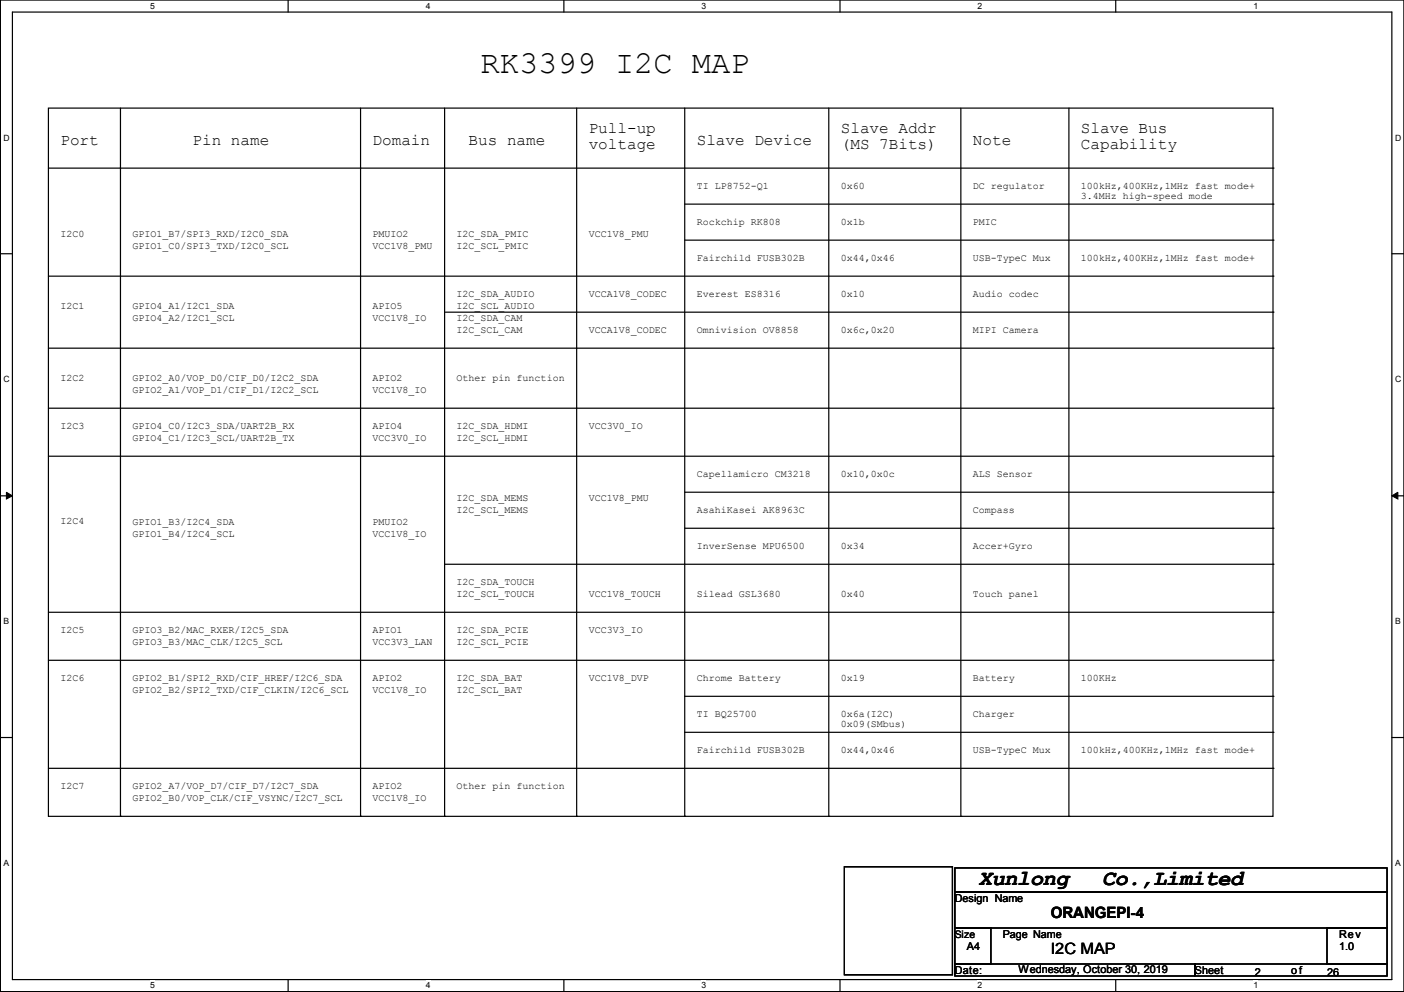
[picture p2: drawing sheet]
<svg xmlns="http://www.w3.org/2000/svg" width="297mm" height="210mm" viewBox="0 0 297 210" stroke-linecap="round" stroke-linejoin="round" font-family="sans-serif">
<defs><g id="words">
<text font-size="6.8" x="101.7" y="15.5">RK3399 I2C MAP</text>
<g font-size="4.6">
<text x="207.1" y="187.2">Xunlong</text>
<text x="233.2" y="187.2">Co.,Limited</text>
</g>
<g font-size="3.4">
<text x="124.5" y="28">Pull-up</text>
<text x="177.9" y="28">Slave Addr</text>
<text x="228.7" y="28">Slave Bus</text>
<text x="12.8" y="30.6">Port</text>
<text x="40.7" y="30.6">Pin name</text>
<text x="78.8" y="30.6">Domain</text>
<text x="99.1" y="30.6">Bus name</text>
<text x="124.5" y="31.4">voltage</text>
<text x="147.4" y="30.6">Slave Device</text>
<text x="177.9" y="31.4">(MS 7Bits)</text>
<text x="205.8" y="30.6">Note</text>
<text x="228.7" y="31.4">Capability</text>
</g>
<g font-size="3.3">
<text x="222.3" y="194.3">ORANGEPI-4</text>
<text x="222.3" y="201.9">I2C MAP</text>
</g>
<g font-size="2.3">
<text x="202" y="190.9">Design Name</text>
<text x="204.6" y="201.1">A4</text>
<text x="212.2" y="198.6">Page Name</text>
<text x="283.3" y="198.6">Rev</text>
<text x="283.3" y="201.1">1.0</text>
<text x="202" y="206.2">Date:</text>
<text x="215.5" y="205.9">Wednesday, October 30, 2019</text>
<text x="252.8" y="206.2">Sheet</text>
<text x="265.5" y="206.4">2</text>
<text x="273.1" y="206.2">o f</text>
<text x="280.8" y="206.4">26</text>
</g>
<text font-size="2.2" x="202" y="198.5">Size</text>
<g font-size="2.1">
<text x="147.4" y="40">TI LP8752-Q1</text>
<text x="177.9" y="40">0x60</text>
<text x="205.8" y="40">DC regulator</text>
<text x="228.7" y="40">100kHz,400KHz,1MHz fast mode+</text>
<text x="147.4" y="47.6">Rockchip RK808</text>
<text x="177.9" y="47.6">0x1b</text>
<text x="205.8" y="47.6">PMIC</text>
<text x="228.7" y="42.1">3.4MHz high-speed mode</text>
<text x="12.8" y="50.1">I2C0</text>
<text x="28" y="50.1">GPIO1_B7/SPI3_RXD/I2C0_SDA</text>
<text x="28" y="52.7">GPIO1_C0/SPI3_TXD/I2C0_SCL</text>
<text x="78.8" y="50.1">PMUIO2</text>
<text x="78.8" y="52.7">VCC1V8_PMU</text>
<text x="96.6" y="50.1">I2C_SDA_PMIC</text>
<text x="96.6" y="52.7">I2C_SCL_PMIC</text>
<text x="124.5" y="50.1">VCC1V8_PMU</text>
<text x="147.4" y="55.2">Fairchild FUSB302B</text>
<text x="177.9" y="55.2">0x44,0x46</text>
<text x="205.8" y="55.2">USB-TypeC Mux</text>
<text x="228.7" y="55.2">100kHz,400KHz,1MHz fast mode+</text>
<text x="12.8" y="65.4">I2C1</text>
<text x="28" y="65.4">GPIO4_A1/I2C1_SDA</text>
<text x="78.8" y="65.4">APIO5</text>
<text x="96.6" y="65.4">I2C_SCL_AUDIO</text>
<text x="96.6" y="62.8">I2C_SDA_AUDIO</text>
<text x="124.5" y="62.8">VCCA1V8_CODEC</text>
<text x="147.4" y="62.8">Everest ES8316</text>
<text x="177.9" y="62.8">0x10</text>
<text x="205.8" y="62.8">Audio codec</text>
<text x="28" y="67.9">GPIO4_A2/I2C1_SCL</text>
<text x="78.8" y="67.9">VCC1V8_IO</text>
<text x="96.6" y="67.9">I2C_SDA_CAM</text>
<text x="96.6" y="70.5">I2C_SCL_CAM</text>
<text x="124.5" y="70.5">VCCA1V8_CODEC</text>
<text x="147.4" y="70.5">Omnivision OV8858</text>
<text x="177.9" y="70.5">0x6c,0x20</text>
<text x="205.8" y="70.5">MIPI Camera</text>
<text x="12.8" y="80.6">I2C2</text>
<text x="28" y="80.6">GPIO2_A0/VOP_D0/CIF_D0/I2C2_SDA</text>
<text x="28" y="83.2">GPIO2_A1/VOP_D1/CIF_D1/I2C2_SCL</text>
<text x="78.8" y="80.6">APIO2</text>
<text x="78.8" y="83.2">VCC1V8_IO</text>
<text x="96.6" y="80.6">Other pin function</text>
<text x="12.8" y="90.8">I2C3</text>
<text x="28" y="90.8">GPIO4_C0/I2C3_SDA/UART2B_RX</text>
<text x="28" y="93.3">GPIO4_C1/I2C3_SCL/UART2B_TX</text>
<text x="78.8" y="90.8">APIO4</text>
<text x="78.8" y="93.3">VCC3V0_IO</text>
<text x="96.6" y="93.3">I2C_SCL_HDMI</text>
<text x="96.6" y="90.8">I2C_SDA_HDMI</text>
<text x="124.5" y="90.8">VCC3V0_IO</text>
<text x="147.4" y="100.9">Capellamicro CM3218</text>
<text x="177.9" y="100.9">0x10,0x0c</text>
<text x="205.8" y="100.9">ALS Sensor</text>
<text x="96.6" y="106">I2C_SDA_MEMS</text>
<text x="124.5" y="106">VCC1V8_PMU</text>
<text x="12.8" y="110.8">I2C4</text>
<text x="28" y="111.1">GPIO1_B3/I2C4_SDA</text>
<text x="28" y="113.6">GPIO1_B4/I2C4_SCL</text>
<text x="78.8" y="113.6">VCC1V8_IO</text>
<text x="78.8" y="111.1">PMUIO2</text>
<text x="96.6" y="108.6">I2C_SCL_MEMS</text>
<text x="147.4" y="108.6">AsahiKasei AK8963C</text>
<text x="205.8" y="108.6">Compass</text>
<text x="147.4" y="116.2">InverSense MPU6500</text>
<text x="177.9" y="116.2">0x34</text>
<text x="205.8" y="116.2">Accer+Gyro</text>
<text x="96.6" y="123.8">I2C_SDA_TOUCH</text>
<text x="96.6" y="126.3">I2C_SCL_TOUCH</text>
<text x="124.5" y="126.3">VCC1V8_TOUCH</text>
<text x="147.4" y="126.3">Silead GSL3680</text>
<text x="177.9" y="126.3">0x40</text>
<text x="205.8" y="126.3">Touch panel</text>
<text x="12.8" y="134">I2C5</text>
<text x="28" y="136.5">GPIO3_B3/MAC_CLK/I2C5_SCL</text>
<text x="28" y="134">GPIO3_B2/MAC_RXER/I2C5_SDA</text>
<text x="78.8" y="134">APIO1</text>
<text x="78.8" y="136.5">VCC3V3_LAN</text>
<text x="96.6" y="134">I2C_SDA_PCIE</text>
<text x="96.6" y="136.5">I2C_SCL_PCIE</text>
<text x="124.5" y="134">VCC3V3_IO</text>
<text x="12.8" y="144.1">I2C6</text>
<text x="28" y="144.1">GPIO2_B1/SPI2_RXD/CIF_HREF/I2C6_SDA</text>
<text x="28" y="146.7">GPIO2_B2/SPI2_TXD/CIF_CLKIN/I2C6_SCL</text>
<text x="78.8" y="144.1">APIO2</text>
<text x="78.8" y="146.7">VCC1V8_IO</text>
<text x="96.6" y="146.7">I2C_SCL_BAT</text>
<text x="96.6" y="144.1">I2C_SDA_BAT</text>
<text x="124.5" y="144.1">VCC1V8_DVP</text>
<text x="147.4" y="144.1">Chrome Battery</text>
<text x="177.9" y="144.1">0x19</text>
<text x="205.8" y="144.1">Battery</text>
<text x="228.7" y="144.1">100KHz</text>
<text x="147.4" y="151.7">TI BQ25700</text>
<text x="177.9" y="153.9">0x09(SMbus)</text>
<text x="177.9" y="151.7">0x6a(I2C)</text>
<text x="205.8" y="151.7">Charger</text>
<text x="147.4" y="159.4">Fairchild FUSB302B</text>
<text x="177.9" y="159.4">0x44,0x46</text>
<text x="205.8" y="159.4">USB-TypeC Mux</text>
<text x="228.7" y="159.4">100kHz,400KHz,1MHz fast mode+</text>
<text x="12.8" y="167">I2C7</text>
<text x="28" y="167">GPIO2_A7/VOP_D7/CIF_D7/I2C7_SDA</text>
<text x="78.8" y="167">APIO2</text>
<text x="96.6" y="167">Other pin function</text>
<text x="28" y="169.5">GPIO2_B0/VOP_CLK/CIF_VSYNC/I2C7_SCL</text>
<text x="78.8" y="169.5">VCC1V8_IO</text>
</g>
<g font-size="1.8">
<text x="31.7" y="1.9">5</text>
<text x="90.1" y="1.9">4</text>
<text x="148.4" y="1.9">3</text>
<text x="206.8" y="1.9">2</text>
<text x="265.2" y="1.9">1</text>
<text x=".8" y="29.7">D</text>
<text x="295.1" y="29.7">D</text>
<text x=".8" y="80.9">C</text>
<text x="295.1" y="80.9">C</text>
<text x=".8" y="132.1">B</text>
<text x="295.1" y="132.1">B</text>
<text x=".8" y="183.2">A</text>
<text x="295.1" y="183.2">A</text>
<text x="31.7" y="209.1">5</text>
<text x="90.1" y="209.1">4</text>
<text x="148.4" y="209.1">3</text>
<text x="206.8" y="209.1">2</text>
<text x="265.2" y="209.1">1</text>
</g>
</g></defs>
<path d="M.1 0h296.9v209.8h-296.9zM2.6 2.6h291.9v204.7h-291.9z" fill="none" stroke="#000" stroke-width=".25"/>
<g fill="#fff">
<path d="M31.8 .3h.9v1.9h-.9z"/>
<path d="M31.8 207.5h.9v2h-.9z"/>
</g>
<path d="M61 0v2.6M61 207.3v2.5" fill="none" stroke="#000" stroke-width=".25"/>
<g fill="#fff">
<path d="M90.1 .3h.9v1.9h-.9z"/>
<path d="M90.1 207.5h.9v2h-.9z"/>
</g>
<path d="M119.3 0v2.6M119.3 207.3v2.5" fill="none" stroke="#000" stroke-width=".25"/>
<g fill="#fff">
<path d="M148.4 .3h1v1.9h-1z"/>
<path d="M148.4 207.5h1v2h-1z"/>
</g>
<path d="M177.7 0v2.6M177.7 207.3v2.5" fill="none" stroke="#000" stroke-width=".25"/>
<g fill="#fff">
<path d="M206.8 .3h1v1.9h-1z"/>
<path d="M206.8 207.5h1v2h-1z"/>
</g>
<path d="M236.1 0v2.6M236.1 207.3v2.5" fill="none" stroke="#000" stroke-width=".25"/>
<g fill="#fff">
<path d="M265.2 .3h.9v1.9h-.9z"/>
<path d="M265.2 207.5h.9v2h-.9z"/>
<path d="M.8 28.1h1.1v2h-1.1z"/>
<path d="M295.1 28.1h1.2v2h-1.2z"/>
<path d="M.8 79.3h1.1v1.9h-1.1z"/>
<path d="M295.1 79.3h1.2v1.9h-1.2z"/>
</g>
<path d="M.1 53.7h2.5M294.5 53.7h2.5" fill="none" stroke="#000" stroke-width=".25"/>
<g fill="#fff">
<path d="M.8 130.5h1.1v1.9h-1.1z"/>
<path d="M295.1 130.5h1.1v1.9h-1.1z"/>
</g>
<path d="M.1 104.9h2.5M294.5 104.9h2.5" fill="none" stroke="#000" stroke-width=".25"/>
<path d="M1.4 104.2l1.2 .7-1.2 .7zM294.5 104.9l1.2-.7v1.4z" fill="#000" stroke="#000" stroke-width=".21"/>
<g fill="#fff">
<path d="M.8 181.6h1v2h-1z"/>
<path d="M295.1 181.6h1.1v2h-1.1z"/>
</g>
<g fill="none" stroke="#000" stroke-width=".25">
<path d="M10.2 22.9h259.1v149.8h-259.1zM10.2 35.6h259.1M25.5 22.9v149.8M76.3 22.9v149.8M94.1 22.9v149.8M122 22.9v149.8M144.9 22.9v149.8M175.3 22.9v149.8M203.3 22.9v149.8M226.1 22.9v149.8M269.3 35.6h.1M10.2 58.4h259.1"/>
<path d="M144.9 43.2h124.4M144.9 50.8h124.4M269.3 43.2h.1M269.3 50.8h.1M269.3 58.4h.1M10.2 73.7h259.1M94.1 66.1h175.2M269.3 66.1h.1M269.3 73.7h.1M10.2 86.4h259.1M10.2 96.5h259.1M269.3 86.4h.1"/>
<path d="M269.3 96.5h.1M94.1 119.4h175.2M144.9 104.2h124.4M144.9 111.8h124.4M269.3 119.4h.1M269.3 104.2h.1M269.3 111.8h.1M10.2 129.6h259.1M10.2 139.7h259.1M269.3 129.6h.1M269.3 139.7h.1M.1 156.1h2.5"/>
<path d="M144.9 147.3h124.4M144.9 155h124.4M269.3 147.3h.1M269.3 155h.1M294.5 156.1h2.5M10.2 162.6h259.1M25.5 172.7h.1M76.3 172.7h.1M94.1 172.7h.1M122 172.7h.1M144.9 172.7h.1M175.3 172.7h.1"/>
<path d="M203.3 172.7h.1M226.1 172.7h.1M269.3 162.6h.1M178.6 183.4h22.9v22.9h-22.9zM202 183.7h91.5v5h-91.5zM202 188.7h91.5v7.7h-91.5zM202 196.4h7.6v7.6h-7.6zM280.8 196.4h12.7v7.6h-12.7zM202 204h50.8v2.5h-50.8zM252.8 204h40.7v2.5h-40.7z"/>
</g>
<use href="#words"/>
</svg>
